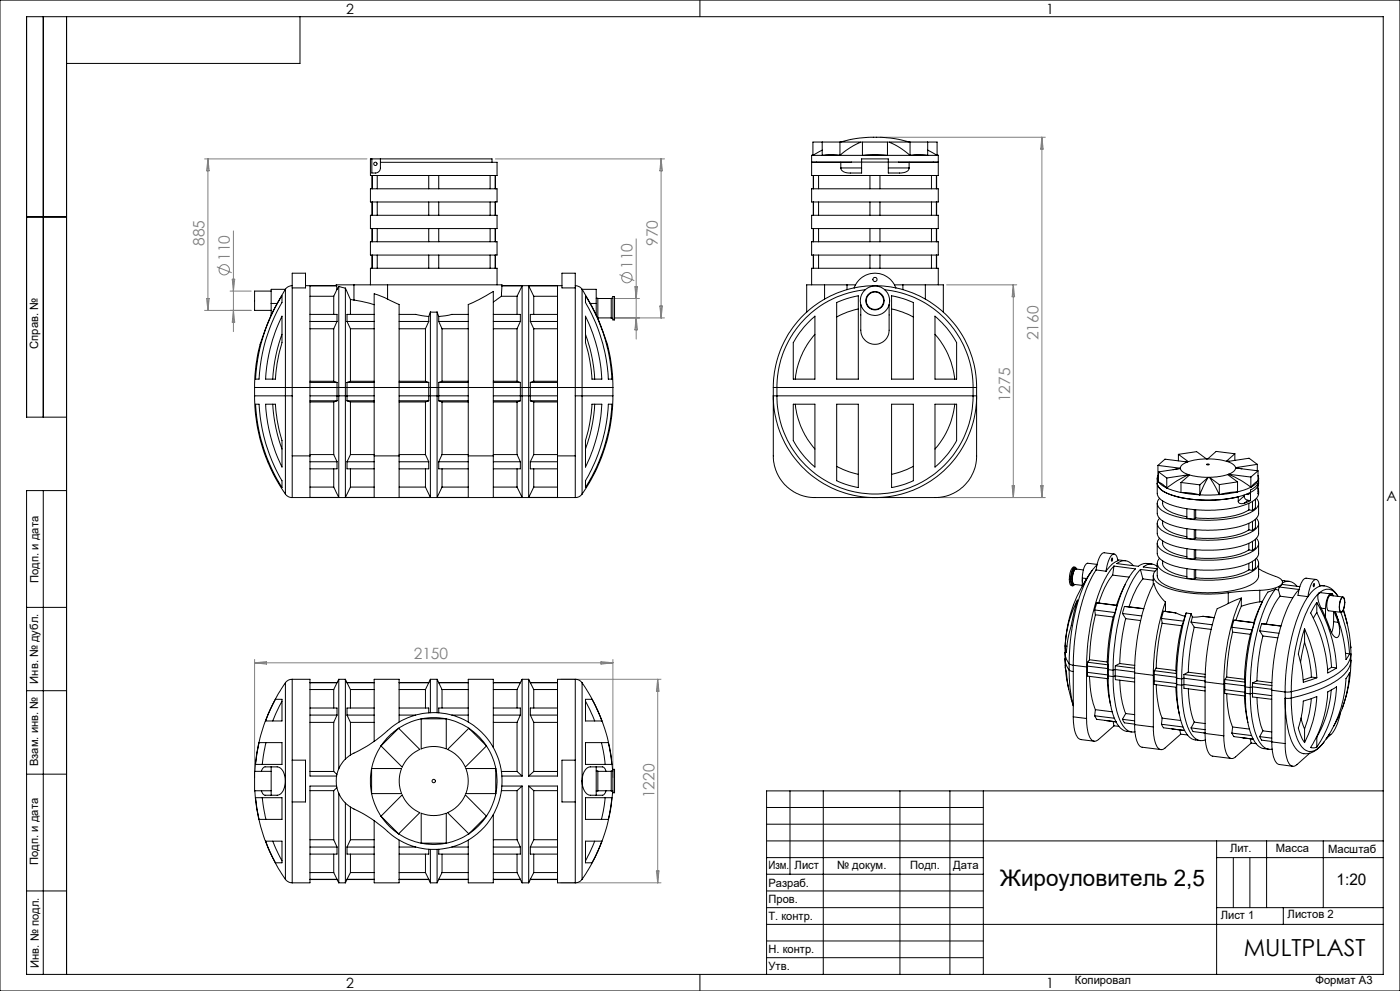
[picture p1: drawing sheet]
<svg xmlns="http://www.w3.org/2000/svg" width="420mm" height="297mm" viewBox="0 0 420 297" stroke-linecap="round" stroke-linejoin="round" font-family="sans-serif">
<defs><g id="words">
<text font-size="7.1" x="373.1" y="286.6">MULTPLAST</text>
<text font-size="6.9" x="300.1" y="265.6">Жироуловитель 2,5</text>
<text font-size="4.8" x="401" y="265.3">1:20</text>
<g font-size="4.7" fill="#808080">
<text x="61.4" y="73.7" transform="rotate(-90 61.4 73.7)">885</text>
<text x="197.3" y="73.7" transform="rotate(-90 197.3 73.7)">970</text>
<text x="69" y="78.3" transform="rotate(-90 69 78.3)">110</text>
<text x="189.8" y="80.6" transform="rotate(-90 189.8 80.6)">110</text>
<text x="311.6" y="101.9" transform="rotate(-90 311.6 101.9)">2160</text>
<text x="303" y="120.6" transform="rotate(-90 303 120.6)">1275</text>
<text x="124.1" y="197.6">2150</text>
<text x="196.3" y="239.2" transform="rotate(-90 196.3 239.2)">1220</text>
</g>
<g font-size="4.2">
<text x="103.8" y="4.2">2</text>
<text x="313.8" y="4.2">1</text>
<text x="415.9" y="150.2">A</text>
<text x="103.8" y="296.2">2</text>
<text x="313.8" y="296.2">1</text>
</g>
<g font-size="3.4">
<text x="11.5" y="104.5" transform="rotate(-90 11.5 104.5)">Справ. №</text>
<text x="11.6" y="174.7" transform="rotate(-90 11.6 174.7)">Подп. и дата</text>
<text x="11.4" y="204.9" transform="rotate(-90 11.4 204.9)">Инв. № дубл.</text>
<text x="11.4" y="229.6" transform="rotate(-90 11.4 229.6)">Взам. инв. №</text>
<text x="369" y="255.5">Лит.</text>
<text x="382.8" y="255.5">Масса</text>
<text x="398.4" y="255.6">Масштаб</text>
<text x="11.4" y="259.2" transform="rotate(-90 11.4 259.2)">Подп. и дата</text>
<text x="230.5" y="260.5">Изм.</text>
<text x="238.4" y="260.4">Лист</text>
<text x="251.1" y="260.4">№ докум.</text>
<text x="273" y="260.4">Подп.</text>
<text x="286" y="260.4">Дата</text>
<text x="230.5" y="265.7">Разраб.</text>
<text x="230.5" y="275.7">Т. контр.</text>
<text x="230.6" y="270.7">Пров.</text>
<text x="366.2" y="275.3">Лист 1</text>
<text x="386.3" y="275.2">Листов 2</text>
<text x="230.6" y="285.7">Н. контр.</text>
<text x="11.6" y="290" transform="rotate(-90 11.6 290)">Инв. № подл.</text>
<text x="230.6" y="290.7">Утв.</text>
<text x="322.5" y="295">Копировал</text>
<text x="394.6" y="295">Формат А3</text>
</g>
</g></defs>
<g fill="none" stroke="#808080" stroke-width=".3">
<path d="M61.4 47.6h48.7M62.4 47.6l.4 3.6h-.8zM62.4 47.6v45.4M148.6 47.6h50.8M198.3 47.6v47.7M198.3 47.6l.4 3.6h-.8zM264 41.1h49.6M312.6 41.1v108M312.6 41.1l.3 3.6h-.7zM65.1 80l4.4 1.7M70 69.2v30.2M190.9 71.6v30"/>
<path d="M61.4 93h14M62 89.5h.8l-.4 3.5zM69 87.2h6.4M69.7 83.7h.7l-.4 3.5zM70 93l.4 3.6h-.7zM184.4 95.3h15M184.4 89.5h7.4M185.8 82.3l4.5 1.8M190.5 85.9h.7l-.3 3.6zM190.9 95.3l.3 3.5h-.7zM197.9 91.7h.8l-.4 3.6zM284 85.4h21"/>
<path d="M304 85.4v63.7M304 85.4l.4 3.5h-.8zM281.5 149.1h32.1M303.6 145.6h.8l-.4 3.5zM312.2 145.6h.7l-.3 3.5zM76.4 197.7v35.4M76.4 198.6h107.5M76.4 198.6l3.5-.3v.7zM180.3 198.3l3.6 .3-3.6 .4zM183.9 197.7v35.4M168.2 203.6h30.1M197.3 203.6v61"/>
<path d="M197.3 203.6l.4 3.5h-.8zM168.2 264.6h30.1M196.9 261h.8l-.4 3.6z"/>
<circle cx="67.3" cy="80.8" r="1.55"/>
<circle cx="188.1" cy="83.2" r="1.56"/>
</g>
<g fill="none" stroke="#000" stroke-width=".3">
<path d="M0 0h420v297h-420zM13 5v120M20 5v287M90 5v14h-70M210 0v5M111.1 56.6h38v3.9h-38zM111.5 47.6h-.4v5h38v-4h-35M111.5 47.6v4.3a1.95 1.95 0 0 0 2.6-1.6v-2.7M111.5 47.6h2.6M111.6 52.6v4M111.7 52.6v4M113.2 52.6v4"/>
<path d="M114.1 47.6h33.5v1M128.6 52.6v4M131.6 52.6v4M147 52.6v4M148.6 52.6v4M243.5 48.6h38M243.5 46.6h.4M243.5 48.6h8.7M243.5 46.6v6h38v-6M243.5 56.6h38v3.9h-38zM243.9 46.4l-.4 .2M243.9 46.6h2.8"/>
<path d="M243.9 46.6v-4h14.4l-3.3 1.7-3 2.3M244 52.6v4M244.1 52.6v4M245 48.6h.1M245.6 52.6v4M246.7 46.6h5.3M246.7 45l-2.8 1.6M246.7 46.6l1.9-.2 3.4 .2M246.7 42.6v4M252 46.6h6.7M252 42.6v4M252.2 42.6a37.7 37.7 0 0 1 20.6 0"/>
<path d="M252.2 50.3a2.27 2.27 0 0 0 2.9 1.6h3.4v-4.3h8v4.3h3a2.73 2.73 0 0 0 3.2-1.4v-.2M252.2 48.6v1.7M252.2 50.3h6.3M255.4 48.6h-3.2M258.7 46.6h7.5M258.7 46.6l3.2-.2 4.3 .2M258.7 46.6v-4h7.5v4M261 52.6v4M264 52.6v4M266.2 46.6h6.8M266.5 50.3h6.2M269.6 48.6h3.1"/>
<path d="M272.7 48.6h8.8M272.7 48.6v1.7M273 46.6h5.3M273 46.6l-3-2.3-3.3-1.7h14.4v4M273 46.6l2-.2 3.3 .2M273 42.6v4M278.3 46.6h2.8M278.3 45l2.8 1.6M278.3 42.6v4M279.4 52.6v4M280 48.6h.1M280.9 52.6v4"/>
<path d="M281 52.6v4M281.1 46.4l.4 .2M281.1 46.6h.4M8 65h12M111.1 72.5h38v3.9h-38zM111.1 64.5h38v4h-38zM111.6 60.5v4M111.6 68.5v4M111.6 76.4v4M111.7 60.5v4M111.7 68.5v4M111.7 76.4v4"/>
<path d="M113.2 60.5v4M113.2 68.5v4M113.2 76.4v4M128.6 60.5v4M128.6 68.5v4M128.6 76.4v4M131.6 60.5v4M131.6 68.5v4M131.6 76.4v4M147 60.5v4M147 68.5v4M147 76.4v4"/>
<path d="M148.6 60.5v4M148.6 68.5v4M148.6 76.4v4M243.5 64.5h38v4h-38zM243.5 72.5h38v3.9h-38zM244 60.5v4M244 68.5v4M244 76.4v4M244.1 60.5v4M244.1 68.5v4M244.1 76.4v4M245.6 60.5v4"/>
<path d="M245.6 68.5v4M245.6 76.4v4M261 60.5v4M261 68.5v4M261 76.4v4M264 60.5v4M264 68.5v4M264 76.4v4M279.4 60.5v4M279.4 68.5v4M279.4 76.4v4M280.9 60.5v4"/>
<path d="M280.9 68.5v4M280.9 76.4v4M281 60.5v4M281 68.5v4M281 76.4v4M81.4 94.4l-2.8 7a41.3 41.3 0 0 0-2.2 14.7M81.4 87.2h-5v5.8h5M81.4 90.9h1.7M81.4 90.9v3.5M83.1 90.9l-1.7 3.5M84.6 94.8v4.8a15.4 15.4 0 0 1-1 6.7l-1 7.3h-2.9a48.3 48.3 0 0 1 4.9-18.8zM84.6 88.6v.5a4.3 4.3 0 0 1-1 3.3 50 50 0 0 0-5.9 21.2h-1a52 52 0 0 1 7.9-25z"/>
<path d="M85.6 86.7v29.4M85.6 86.7l-2.5 4.2M85.6 86.7h-4.2v4.2M87.7 85.6l-1.3 .4-.8 .7M87.7 86.3v29.8M87.7 81.9h4v4.4h-4zM91.7 85.6l9.3 .1M93 94.2h8.1v2.1M93 85.7v50.9M93 98.5h7.1M93 96.3h8.1M93 88.8h7.1"/>
<path d="M100.1 98.5v15.8M100.1 88.8v5.4M101 85.7l.1 1.1M101.1 86.8l-1 2M101.1 96.3l-1 2.2M101.6 85.9v63.2l-1.5-3.1M101.6 85.9l2 .5M101.6 85.9l-.5 .9M103.6 86.4l1.5 3.3M103.6 86.4v62.7l1.5-3.1M104.1 96.3l1 2.2M104.1 96.3h8.2"/>
<path d="M105.1 89.7v4.5M105.1 98.5v15.8M105.1 89.7l1.1 .2M105.1 98.5h7.2M106.2 85.4h-5.3l.1 .3M106.2 89.9l6.1 1.4M106.2 85.4h10.1M106.2 85.4v4.5M111.1 85.4v-5h38v5M112.3 94.2h-8.2v2.1M116.3 89.6l3.4 1.7v45.3M116.3 89.6l-4-1.6v48.6"/>
<path d="M116.3 85.4h34.3v.2M116.3 85.4v4.2M119.7 94.2h5l3.9 .7M119.7 98.5h7.9M119.7 96.3h8.9M127.6 98.5v15.8M128.6 94.9v1.4M128.6 96.3l-1 2.2M129.1 93.5v55.6l-1.5-3.1M129.1 93.5h2M129.1 93.5l-.5 1.4M131.1 93.5v55.6l1.5-3.1"/>
<path d="M131.1 93.5l.5 1.4M131.6 94.9v1.4M131.6 96.3l1 2.2M131.6 96.3h8.9M132.6 98.5v15.8M132.6 98.5h7.9M140.5 94.2h-5l-3.9 .7M148 94.2h8.1v2.1M148 98.5h7.1M148 96.3h8.1M150.4 88.8l-2.4 1.7M150.4 88.8h4.7"/>
<path d="M150.6 85.7l-.2 3.1M150.6 85.6v.1M155.1 98.5v15.8M155.1 88.8v5.4M155.1 88.8l1.5-3.1v63.4l-1.5-3.1M156.1 96.3l-1 2.2M159.1 96.3l1 2.2M159.1 96.3h8.2M160.1 88.8l-1.5-3.1v63.4l1.5-3.1M160.1 88.8v5.4M160.1 98.5v15.8M160.1 98.5h7.2"/>
<path d="M160.1 88.8h7.2M167.3 94.2h-8.2v2.1M167.3 85.7v50.9M168.6 81.9h4v4.4h-4zM168.6 85.6l-18 .1M172.6 85.6l1.2 .4 .8 .7M172.6 86.3v29.8M174.6 86.7v29.4M174.6 86.7l2.5 4.2M174.6 86.7h4.3v4.2M175.6 94.8a49.1 49.1 0 0 1 5 18.8h-3l-.8-6.4a21.2 21.2 0 0 1-1.2-7zM175.6 88.6a50.9 50.9 0 0 1 8 25h-1.1a53.5 53.5 0 0 0-6.9-23.2z"/>
<path d="M177.1 90.9l1.8 3.5M177.1 90.9h1.8M178.9 94.4l2.7 7a41.3 41.3 0 0 1 2.3 14.7M178.9 89.4h.5v6M178.9 90.9v3.5M179.3 95.4h.1M179.4 95.3h4M179.4 89.5h4M183.9 88.9h.5v7h-.5zM183.9 89.4h-.5v6h.5M242.9 96.3l1.6-1.5v18.8h-6.5v-9.1a3.1 3.1 0 0 1 .7-3.1l2.2-3zM243.5 85.4v-5h38v5"/>
<path d="M247.4 85.4h6.7M247.4 85.4h-5.4v8.2M247.4 85.4v4.2M251 90.7l2.8-1.1 3.7-1v25h-6.5zM254.1 85.4h2.5M254.1 85.4v1.4M256.3 86.3a29.3 29.3 0 0 1 12.4 0M256.3 86.3a30.5 30.5 0 0 0-24.3 29.8M256.3 86.3a6.6 6.6 0 0 1 6.2-4.4 6.6 6.6 0 0 1 6.2 4.4M257.5 92.6l-3.4 1-3.1 1.4M258.2 91.3v5.4a6.4 6.4 0 0 0 1.3 5.2 4.3 4.3 0 0 0 5.2 .7 4.3 4.3 0 0 0 2-4.8v-6.5M259.6 86.9a29.4 29.4 0 0 0-26.5 29.2"/>
<path d="M265.4 86.9a29.4 29.4 0 0 1 26.5 29.2M267.5 88.6l3.7 1 2.8 1.1v22.9h-6.5zM267.5 92.6l3.3 1 3.2 1.4M268.4 85.4h2.5M268.7 86.3a30.5 30.5 0 0 1 24.3 29.8M270.9 85.4h6.7M270.9 85.4v1.4M277.6 85.4h5.4v8.2M277.6 85.4v4.2M280.5 94.8l2.1 2 2.4 2.8a6.7 6.7 0 0 1 2 5.8v8.2h-6.5zM76.4 118.6a51.4 51.4 0 0 0 9.2 29.5M76.4 118.6h9.2"/>
<path d="M76.4 116.1h9.2M76.4 116.1v2.5M84.6 100.2l-1.8 6.2-1 7.2M85.6 116.1h2.1M85.6 118.6h2.1M85.6 118.6v29.5M85.6 116.1v2.5M87.7 116.1h84.9M87.7 116.1v20.5M93 118.6h19.3M93 114.6h8.1M93 114.3h7.1"/>
<path d="M100.1 114.3l1 .3M101.1 114.6v5.5M104.1 114.6v5.5M104.1 114.6h8.2M105.1 114.3l-1 .3M105.1 114.3h7.2M119.7 118.6h20.8M119.7 114.6h8.9M119.7 114.3h7.9M127.6 114.3l1 .3M128.6 114.6v5.5M131.6 114.6v5.5"/>
<path d="M131.6 114.6h8.9M132.6 114.3l-1 .3M132.6 114.3h7.9M148 118.6h19.3M148 114.6h8.1M148 114.3h7.1M155.1 114.3l1 .3M156.1 114.6v5.5M159.1 114.6v5.5M159.1 114.6h8.2M160.1 114.3l-1 .3M160.1 114.3h7.2"/>
<path d="M172.6 116.1h2M172.6 118.6h2M172.6 116.1v20.5M174.6 118.6v29.5M174.6 116.1h9.3M174.6 118.6h9.3M174.6 116.1v2.5M175.6 100.2l1.8 6.2 .7 3.6 .3 3.6M183.9 118.6a51.4 51.4 0 0 1-9.3 29.5M183.9 116.1v2.5M232 116.1h1.1M232 116.1v20.5a12.5 12.5 0 0 0 12.5 12.5h36a12.5 12.5 0 0 0 12.5-12.5v-20.5"/>
<path d="M233.1 116.1h58.8M233.1 118.6h58.8M233.1 118.6a29.4 29.4 0 0 0 29.4 29.5 29.4 29.4 0 0 0 29.4-29.5M233.1 118.6h-1a30.4 30.4 0 0 0 30.4 30.5 30.4 30.4 0 0 0 30.3-30.5h-.9M233.1 116.1v2.5M244.5 100.2a24.4 24.4 0 0 0-5.9 13.4M280.5 100.2a24.1 24.1 0 0 1 5.9 13.4M291.9 116.1h1.1M291.9 116.1v2.5M20 125h-12v-120h407v287h-407v-145h12M76.7 121.1h1a49.7 49.7 0 0 0 6.9 23v2a51.4 51.4 0 0 1-7.9-25zM79.7 121.1h2.9l.9 6.5a21.2 21.2 0 0 1 1.1 6.9v5.5a48.7 48.7 0 0 1-4.9-18.9z"/>
<path d="M81.8 121.1l1 7.3 1.8 6.2M87.7 136.6v12.5M87.7 136.6h5.3M93 136.6v12.5M93 120.1h8.1M93 120.5h7.1M93 136.2h7.1M93 138.4h8.1M100.1 136.2l1 2.2M100.1 120.5v15.7M101.1 138.4v2.1h-8.1M101.1 120.1l-1 .4"/>
<path d="M104.1 138.4v2.1h8.2M104.1 120.1l1 .4M104.1 120.1h8.2M104.1 138.4h8.2M105.1 120.5v15.7M105.1 136.2l-1 2.2M105.1 120.5h7.2M105.1 136.2h7.2M112.3 136.6v12.5M112.3 136.6h7.4M119.7 136.6v12.5M119.7 120.1h8.9"/>
<path d="M119.7 120.5h7.9M119.7 136.2h7.9M119.7 138.4h8.9M127.6 136.2l1 2.2M127.6 120.5v15.7M128.6 138.4v2.1h-8.9M128.6 120.1l-1 .4M131.6 138.4v2.1h8.9M131.6 120.1l1 .4M131.6 120.1h8.9M131.6 138.4h8.9M132.6 120.5v15.7"/>
<path d="M132.6 136.2l-1 2.2M132.6 120.5h7.9M132.6 136.2h7.9M140.5 136.6v-45.3l3.2-1.5 4.3-2.5v49.3M140.5 136.6v12.5M140.5 136.6h7.5M148 136.6v12.5M148 120.1h8.1M148 120.5h7.1M148 136.2h7.1M148 138.4h8.1M155.1 120.5v15.7"/>
<path d="M155.1 136.2l1 2.2M156.1 138.4v2.1h-8.1M156.1 120.1l-1 .4M159.1 138.4v2.1h8.2M159.1 120.1l1 .4M159.1 120.1h8.2M159.1 138.4h8.2M160.1 120.5v15.7M160.1 136.2l-1 2.2M160.1 120.5h7.2M160.1 136.2h7.2M167.3 136.6v12.5"/>
<path d="M167.3 136.6h5.3M172.6 136.6v12.5M177.6 121.1h3a48.3 48.3 0 0 1-5 18.9v-4.9a15.3 15.3 0 0 1 1-6.6l.8-4.6zM178.4 121.1l-.3 3.7-.7 3.6-1.8 6.2M182.5 121.1h1.1a51.5 51.5 0 0 1-8 25v-.5a4.3 4.3 0 0 1 1-3.2 50.6 50.6 0 0 0 5.9-21.3zM238 121.1h6.5v18.9l-3.2-3.1-2.6-3.6a3.1 3.1 0 0 1-.7-3zM238.6 121.1a24 24 0 0 0 5.9 13.5M251 121.1h6.5v25l-3.7-.9-2.8-1.1zM251 139.8l3.1 1.4 3.4 1M267.5 121.1h6.5v23l-2.8 1.1-3.7 .9zM274 139.8l-3.8 1.6-2.7 .8M280.5 121.1h6.5v8.3a6.6 6.6 0 0 1-2 5.7l-2.4 2.9-2.1 2z"/>
<path d="M286.4 121.1a24.4 24.4 0 0 1-5.9 13.5M347.4 139.5l2.1-1.9 6.7 .9a2.49 2.49 0 0 0-2.1 1.8M347.4 139.5l6.7 .8M347.4 139.5v3M353.5 136.2l5.5-.8 2.9 2.1-2.6 .2-2.8 .7M353.5 136.2l3 2.2M353.5 136.2v1.9M355.6 138.4h.9M361.9 137.5h.4M362 139.2h.8l-.5 .1zM367.9 138.3h.8M370.5 136l-5.7-.7-2.5 2.2 3.6 .3 2 .5"/>
<path d="M370.5 136l-2.6 2.3M370.5 136v2M377.2 139.2l-2.5-1.9-6.5 1a3.4 3.4 0 0 1 2.5 1.9M377.2 139.2l-6.5 1M377.2 139.2v1.9M13 147v145M85.6 148.1l.8 .7 1.3 .3M87.7 149.1h84.9M93 146h7.1M100.1 140.5v5.5M105.1 140.5v5.5M105.1 146h7.2"/>
<path d="M119.7 146h7.9M127.6 140.5v5.5M132.6 140.5v5.5M132.6 146h7.9M148 146h7.1M155.1 140.5v5.5M160.1 140.5v5.5M160.1 146h7.2M174.6 148.1l-.8 .7-1.2 .3M347.2 143.3v4.5a4.3 4.3 0 0 0 3.3 3.2l4.1 1.2 3.4 .5 3.6 .2 5.5-.2 5.2-1a7.3 7.3 0 0 0 5.2-3.3l.1-1.1M347.2 150.8v3a4.7 4.7 0 0 0 3.6 3.3l5 1.3 6.3 .5 5.8-.3 4.7-1a6.9 6.9 0 0 0 4.9-3.2l.1-3.6M347.2 156.8v3a4.9 4.9 0 0 0 3.9 3.4l4.3 1.2 5.3 .5 5.9-.2 4.2-.7a9.5 9.5 0 0 0 6.6-3.3l.2-.6v-3.3"/>
<path d="M347.4 142.5l-.2 .8 .4 1.1M347.6 141.4l6.5-1a3.4 3.4 0 0 0 2.5 1.9M347.6 144.4l1 1 1.4 .9M347.6 144.4l1.2 .8 1.2 1.1M347.6 142.4l-.2 .1M347.6 141.4l2.4 1.9M347.6 141.4v3M347.9 149.4a2.18 2.18 0 0 0 .6 3.6l.3 .1a30.3 30.3 0 0 0 16.5 2.7l3.9-.4 3.4-.8a6.6 6.6 0 0 0 4.9-3.4v-.9l-.6-.9M347.9 155.3a2.21 2.21 0 0 0 .6 3.7l.3 .1a27.3 27.3 0 0 0 13.7 2.8l5.4-.3 4.7-1a6.9 6.9 0 0 0 4.9-3.2v-1.1l-.6-1M348.8 150.1v.7a4 4 0 0 0 3.2 3l4.1 1.1M348.8 156.1v.7a4 4 0 0 0 3.2 3l4.1 1.1M350 146.3l4.3 1.3"/>
<path d="M350 143.3v3M354.1 140.3l-2.1 .5M354.3 147.6l5.6 .7M354.3 147.6l3.2 .2 2.4 .5M354.3 144.6l5.6 .7M354.3 144.6v3M356.1 152.5v2.8l2.2 .3M356.1 158.5v2.8l2.2 .3M356.6 142.3a28.2 28.2 0 0 0-6.6 4M356.6 142.3l-6.6 1M358.3 152.7v2.9M358.3 158.7v2.9"/>
<path d="M358.7 155.2l-.4 .4M358.7 152.8v2.4M358.7 158.7v2.5M359.9 145.3v3M362.5 143l-2.6 5.3M362.5 143l-3.4-.2-2.2-.5-2.6 2.3M362.5 143l-2.6 2.3M362.8 143l3.3-.2 2.2-.6 3 2.2M362.8 143l3 5.2M362.8 143l3 2.2M365.8 148.2l-5.9 .1M365.8 145.2v3"/>
<path d="M368.5 142.1l3.6 1.8 3.1 2.1M368.5 142.1l6.7 .9M370.7 140.2l1.9 .3M371.3 147.4l-5.5 .8M371.3 147.4l-2.1 .2-3.4 .6M371.3 144.4l-5.5 .8M371.3 144.4v3M371.5 150.2l.2 .5a1.69 1.69 0 0 0 1.7 .1M371.5 148.9v1.3M371.5 148.9h.1M373.2 148.7l.4 .8 .7 .4M373.2 148.7l-1.7 1.5"/>
<path d="M373.2 148.4v.3M374.3 149.9l-.9 .9M374.3 149.9l.8 .1M374.6 152.8l-3.1 1.4-4.1 .9-4.7 .3-4-.2M374.6 158.8l-.2 .1a27.3 27.3 0 0 1-14.4 2.4l-1.3-.1M374.6 152.8l1.1 .2M374.6 150.8v2M374.6 156.8v2M374.6 158.8l1.1 .2M374.7 147.8a.37 .37 0 0 1-.2 .4 .37 .37 0 0 1-.4-.1M375.1 150l-1.7 .8M375.2 146l-3.9 1.4"/>
<path d="M375.2 143v3M375.7 150.2v2.8M375.7 156.2v2.8M376.6 149.6v2.6l-.9 .8M376.6 155.6v2.6l-.9 .8M377.4 142.5l.2 .7-.2 .9M377.4 141.1l-6.7-.8a2.61 2.61 0 0 1-2.2 1.8M377.4 144.1l-.7 .9-1.5 1M377.4 144.1l-1.2 .9-1 1M377.4 146.3l.2 .8M377.4 141.1l-2.2 1.9M377.4 141.1v3"/>
<path d="M377.6 143.3v1.5a4.1 4.1 0 0 1-3.4 3.2l-3.4 1-6.4 .9-6.4-.2-4.5-.8a8.7 8.7 0 0 1-6.2-3.5l-.1-.6a4.3 4.3 0 0 0 3.5 3.3l3.4 1 6.4 .8 5.5-.1 5.5-.9M377.6 147.1l-.2 .9v-3.2l-.9 1.2-1.4 .9v3.1M377.6 147.1l-.2 .1M322.5 170h-.4a4.4 4.4 0 0 0-1.2 4.3l.2 1 .7 .3M322.8 170.5l-.3-.1a4.1 4.1 0 0 0-1.1 4l.3 .7 .5 .1M322.9 170.5a.6 .6 0 0 0-.7-.5 .6 .6 0 0 0-.4 .7l-.6 2.8a2.05 2.05 0 0 0 .7 2.1l.5-.4M323 170.6a.88 .88 0 0 0-1 1.1l-.3 1.7a1.33 1.33 0 0 0 .7 1.8M323.3 179.8l-1.5 5.4a53.9 53.9 0 0 0-1.9 10.3l-.1-.2a20.2 20.2 0 0 1 1.2-9.8l1.1-3.2zM324.7 173.5v.9M324.7 173.2v2.5M324.7 173.2l1.3 .2M325 170.8l-2.2-.3a3.9 3.9 0 0 0-1 4l.5 .7 2.4 .2"/>
<path d="M325.9 173.6l-1.2 2.2M327.6 171l-1.5 2.2a40.9 40.9 0 0 0-6.4 18.5l-.2 3.8M327.6 171l-2.3 4-1.2 3.1-1.3 4.5-1.6 8.4-.5 7.9M328.8 170.8l-1.2 2-1.5 3.3-1.9 6-1.6 8-.6 9.3M328.8 170.8l3 .4M329.1 169.3l-1.5 1.7M329.1 169.2l-2.8-.4a2.8 2.8 0 0 0-1.4 2.7l-.2 1.7M333.4 166.4a.95 .95 0 0 1 1.1-.3 .95 .95 0 0 1 .6 1 .78 .78 0 0 1 .2 .9 .78 .78 0 0 1-.8 .4l-1 .8-1.7 2 .7-3.1zM333.6 167.3a.51 .51 0 0 1-.1 .9zM333.8 172.4a24.7 24.7 0 0 0-4.2 8.3M333.8 172.4l4.9 .6M334.2 169.6l6.4 .9a32.5 32.5 0 0 0-6.4 14.7l-1.4 8.6-.4 6.9"/>
<path d="M334.2 169.6a34.2 34.2 0 0 0-6.7 15.9l-1.2 7.5-.3 6.9M334.2 169.6l-.4 2.8M334.3 166l-3-.3a3.4 3.4 0 0 0-2.1 3l-.4 2.1M335.3 167.8l2.3 .3M337.5 175.3l-1.4 3-1.1 3.1M342.1 170.7a34.2 34.2 0 0 0-6.6 15.8l-1.3 8.1-.3 6.3M342.1 170.7l4.4 .5M342.1 170.7l.8 2.8M342.9 173.5l-.2 .2a27.1 27.1 0 0 0-4 8.2M342.9 173.5l3.1 .4M345.6 169l-2.3-.1-1.8 .8-6.5-.8a3.2 3.2 0 0 1 5 .6M346 172.6v2.6"/>
<path d="M347.2 162.8v3a4.6 4.6 0 0 0 3.6 3.3l3 .9 6.5 .8h5.5l5-.8a9.9 9.9 0 0 0 6.6-3.4l.2-.6v-3.2M347.2 168.8v3.8a4.9 4.9 0 0 0 3.9 3.4l4.7 1.2 6.3 .5 5.8-.4 4.7-1a6.9 6.9 0 0 0 4.9-3.2l.1-4.3M347.2 170.5a2.48 2.48 0 0 0-1.2 2.4 2.48 2.48 0 0 0 1.7 2.1l.4 .3a33.4 33.4 0 0 0 16.7 2.7l3.7-.3M347.2 169.8a3.1 3.1 0 0 0-4.2 .1l4.2 .6M347.9 161.3a2.17 2.17 0 0 0 .6 3.6 26.8 26.8 0 0 0 14.5 3l3.6-.2 4.2-.7a9.5 9.5 0 0 0 6.6-3.3 1.92 1.92 0 0 0-.5-2.4M347.9 167.3a2.17 2.17 0 0 0 .6 3.6 26.8 26.8 0 0 0 14.5 3l3.6-.2 4.2-.7a9.9 9.9 0 0 0 6.6-3.4 1.92 1.92 0 0 0-.5-2.3M348.8 162.1v.7a4 4 0 0 0 3.2 3l4.1 1M348.8 168.1v.7a3.9 3.9 0 0 0 3.2 2.9l4.1 1.1M356.1 164.4v2.9l2.2 .3M356.1 170.4v2.9l2.2 .3M358.3 164.7v2.9M358.3 170.7v2.9"/>
<path d="M358.7 164.7v2.5M358.7 170.7v2.5M358.7 161.2l-.4 .4M358.7 167.2l-.4 .4M358.7 173.2l-.4 .4M368.5 177.7v3.2M372.4 179.2l-2.2 5.4-1.8 7.1-.9 6.4-.4 7M372.4 179.2l-3.9 1.7M372.4 179.2v2.5M374.6 164.8l-.2 .1a27.7 27.7 0 0 1-14.8 2.3h-.9M374.6 170.8l-1.3 .8-2.1 .7-3.4 .7-4.3 .4-4.8-.2M374.6 162.8v2"/>
<path d="M374.6 168.8v2M374.6 164.8l1.1 .2M374.6 170.8l1.1 .2M375.7 162.2v2.8M375.7 168.2v2.8M376.6 161.6v2.6l-.9 .8M376.6 167.6v2.6l-.9 .8M377.6 170.5l2.8 1.4a10 10 0 0 1 4.1 1.9 1.33 1.33 0 0 1-1 2l-2.3 .8-3.3 .3M377.9 176.9l-9.4 .8M377.9 176.9v3.5M382.7 176.5l.8 .3M382.7 176.5l-.4 .6a45.4 45.4 0 0 0-6.5 19.1l-.5 4.1-.2 5.8"/>
<path d="M382.7 176.5l-1 .4a3.3 3.3 0 0 0-2.5 2.6l-2.4 5.6-1.7 6.3-1.2 7.6-.3 6.9M383.5 176.8l.5 1.9M383.8 175.9l5.9 .8a33.3 33.3 0 0 0-6.5 15.2l-1.2 7.5-.5 7.5M383.8 175.9l-.3 .9M384 178.7a24.7 24.7 0 0 0-4.1 8.3M384 178.7l3.8 .5M384.6 174.1l2.2 .1M384.7 174.4v.8M384.7 174.7a3.1 3.1 0 0 1 4.4 1M390 175.8l-5.4-.6-.8 .7M392.4 178.8l-1.4 2.4-1.3 2.9-2.2 7.1-1.1 5.1-.6 4.7-.2 6.4M394.1 175v-.1a.48 .48 0 0 1 .2 .5 .48 .48 0 0 1-.3 .4z"/>
<path d="M394.8 173.7l-3-.4a3.7 3.7 0 0 0-2.1 3.3l-.3 1.8 3 .4M395.7 177.8a4.7 4.7 0 0 0 .6 4.5M395.7 177.8l.5-.2 3.1 .4M395.7 177.8a26.8 26.8 0 0 0-6.2 12.7l-1 4.3-.7 4.6-.4 7.9M395.9 175.4l1.3 .2M395.9 175.7a7.5 7.5 0 0 0-3.5 3.1M395.9 175.7a1.68 1.68 0 0 0-1.3-2 4.4 4.4 0 0 0-1.9 3.5l-.3 1.6M397.2 175.6a5.5 5.5 0 0 1 4.2 3.1 3.3 3.3 0 0 0-5.7-.9M397.2 175.6l-1.3 .1M398.5 177.9l1.2 .1M399.7 178l.3 .6M399.7 178v.3"/>
<path d="M399.8 178.5a.66 .66 0 0 0-.7-.5 .66 .66 0 0 0-.6 .7l-.6 1.6-.2 2.1M402.4 179.3a.5 .5 0 0 1 .7-.2 .5 .5 0 0 1 .2 .7l-.1 2.1a1.16 1.16 0 0 1-1 1.4l-.3-.6-.1-1.3zM402.6 179a.6 .6 0 0 1 .7 .2 .6 .6 0 0 1 .1 .6l-.1 2.1a1.32 1.32 0 0 1-1.1 1.6l-.4-.9v-1.4l.3-1.2zM402.9 178.9l-3.7-.4a3.7 3.7 0 0 0-1.1 3.7l.5 .9 3.7 .4M8 182h12M319.5 197.4l.3 3.3a46.1 46.1 0 0 0 2.2 10.8M319.5 195.5l.4 1.9 .8 1.5M319.5 197.4l.4 1.9 .8 1.5M319.5 195.5v1.9M319.5 193.6l.6 .1M319.6 199.9l1 6.6M320.7 198.9l1.3 .5"/>
<path d="M320.7 198.9v1.9M322 199.4l4 .5M322 199.4v15.4M326 199.9v15.4M326.2 199.6v1.9M326.2 199.6l6.2 .8M326.3 198.5l-.1 1.1M326.3 198.5l6.1 .7M326.8 197.7l5.4 .7M326.8 197.7l-.5 .8M328.4 182.8l.2 1.5M328.4 182.8l6.1 .8"/>
<path d="M328.6 184.3l-1.2 6.1-.6 7.3M328.6 184.3l5.4 .6M329 180.7l-.6 2.1M329 180.7h.6M329 180.7l6.1 .8M329.6 180.7l5.4 .7M332.2 198.4l.2 .8M332.4 199.2v1.2M334 184.9l-1.2 6.1-.6 7.4M334.5 183.6l-.5 1.3M334.6 199.5v1.2M334.6 199.5l5.8 .8"/>
<path d="M335 181.4l.1 .1M335.1 181.5l-.6 2.1M335.9 198.9l4.5 .5M335.9 198.9l-1.3 .6M336.7 183.9l1 1.5M336.7 183.9l5.8 .7M337.3 181.7l-.6 2.2M337.3 181.7l1.4 .2M337.3 181.7l5.8 .8M337.7 185.4l-1.3 6.7-.5 6.8M337.7 185.4l4.5 .6M338.7 181.9l4.4 .5"/>
<path d="M348.4 185.3l.3 1.5M348.4 185.3l6.7 .9M348.7 186.8l-1.1 5.5-.7 7.9M348.7 186.8l5.8 .7M349 183.2l-.6 2.1M349 183.2h.6M349 183.2l3.7 .5M349.6 180.4l-1.4 4.7-1.2 5.6-.7 5.3-.3 6.4M349.6 180.4l-.7-.7a11.3 11.3 0 0 1-2.7-4.8l-1 1.9-1.6 4.1-1.7 6.4-1.2 8.1-.3 6.3M349.6 183.2l3.1 .5M349.6 180.4v2.8M352.7 183.7l2.8 1"/>
<path d="M354.5 187.5l-1.1 5.5-.7 8M355.1 186.2l-.6 1.3M355.5 184.7l-.4 1.5M355.8 183.7l1.5 .2M355.8 183.7l-1.2 4.9-.9 5.3-.5 4.7-.2 4.7M355.8 183.7l-.3 1M357.3 183.9l-1.3 5.5-.9 5.3-.6 8.8M357.3 186.4l6.4 .9M357.3 183.9l.4 1.1M357.3 186.4l1 1.6M357.7 185l-.4 1.4M358.3 188l-1.1 5.5-.7 8"/>
<path d="M358.3 188l5 .6M360.9 184.7l3.4 .4zM360.9 184.7l-3.2 .3M368.5 180.9l-3.3 1.5-.9 2.5-1.5 6-.6 4.1-.6 5.3-.1 4.1M369.6 188l.2 1.4M369.6 188l6 .8M369.8 189.4l-1.1 5.6-.7 7.9M369.8 189.4l5.3 .7M370.2 185.9l-.6 2.1M370.2 185.9h.6M370.2 185.9l6 .8M370.8 185.9l5.3 .7"/>
<path d="M372.4 181.7l-1.6 4.2M375.1 190.1l-1.2 6.1-.6 7.4M375.6 188.8l-.5 1.3M376.1 186.6l.1 .1M376.2 186.7l-.6 2.1M377.9 189.1l.9 1.5M377.9 189.1l5.8 .7M377.9 180.4l-5.5 1.3M378.5 186.9l-.6 2.2M378.5 186.9l1.4 .1M378.5 186.9l5.8 .7M378.7 180.4l-2.6 6.2"/>
<path d="M378.8 180.2l-.9 .2M378.8 190.6l-1.1 6.1-.6 7.3M378.8 190.6l4.6 .6M379.9 187l4.4 .6M391.4 188.5l-1.3 4.7a7.4 7.4 0 0 0 .1 5.6l.8 5.7 4-1.4M391.4 188.5a39.6 39.6 0 0 1 3.6 14.6M391.4 192.5l-1.2 6.1M391.4 192.5l1.5 5.5 .5 4.9M391.4 188.5v4M395 180.6l-1.2 2a1.79 1.79 0 0 0 .1 2.5 41.6 41.6 0 0 1 4.4 16.6l2.7-1.5M395 180.6a43.3 43.3 0 0 1 6 19.6M395 183.5l-1 1.8"/>
<path d="M395 183.5a40.9 40.9 0 0 1 4.5 16.5M395 180.6v2.9M396.3 182.3l1.4 2.7M396.3 182.3l1.4 .1M397.7 185l.2 .5a15 15 0 0 0 2.4 5.3 .95 .95 0 0 0 1.2 .1 .95 .95 0 0 0 .3-1.1v-2.1l-.3-1.2M397.7 182.4v2.6M399.5 200l-1.2 .7M399.5 200l1.5 .2M400.1 186.3l-.6 3.3M400.1 183.2v3.1M400.1 186.3l1.4 .2M400.2 183.3l1.3 3.2"/>
<path d="M400.5 183.3a42.5 42.5 0 0 1 3.3 14.4l1-1.7M400.6 183.3l1 3.1M402.2 183.5a40.8 40.8 0 0 1 2.6 12.5M402.9 182.9a40 40 0 0 1 2.3 11.2v-.6M403 182.7l.4 1.1M403.4 183.8l.7 3.1M403.4 183.8v.4M403.6 195.8l1.2 .2M405.2 193.8l.1 2.2M405.3 197.9a40.2 40.2 0 0 1-2.6 14.3M405.3 196a7.5 7.5 0 0 1-4.1 5.9 41.1 41.1 0 0 1-13.8 5.4M405.3 197.9a8.2 8.2 0 0 1-4.8 6.4 44.9 44.9 0 0 1-13.1 4.9"/>
<path d="M405.3 196v1.9M8 207h12M82.6 209.6h2v6.5h-4.9zM84.6 210.1l-2.8 6M85.6 204.6v29.5M85.6 204.6a51.2 51.2 0 0 0-9.2 26.6M87.7 203.6l-1.3 .3-.8 .7M87.7 203.6v24.2M87.7 203.6h5.3v29h8M93 212.2h8.1v2.1M93 216.5h7.1M93 214.3h8.1"/>
<path d="M93 206.7h7.1M93 204.6h8.1M100.1 216.5v14.7M100.1 206.7v5.5M101.1 204.6h.1M101.1 214.3l-1 2.2M101.1 204.6l-1 2.1M101.6 203.6v26.8M101.6 203.6h2M101.6 203.6l-.5 1M103.6 203.6v23.9M103.6 203.6l1.5 3.1"/>
<path d="M104.1 204.6h.1M104.1 214.3l1 2.2M104.1 214.3h8.2M104.1 204.6h8.2M105.1 206.7v5.5M105.1 216.5v9.8M105.1 216.5h7.2M105.1 206.7h7.2M112.3 212.2h-8.2v2.1M119.6 218.3l6.3 6.3a10.4 10.4 0 0 0-5.2 5.3l-6.4-6.3M119.6 218.3l-2.7 2.1-2.6 3.2M119.6 218.3l-5.3 5.3"/>
<path d="M119.7 216.4v-12.8h-7.4v18.6M119.7 212.2h8.9v1.4M119.7 214.3h5M119.7 206.7h7.9M119.7 204.6h8.9M126.4 215.4l-3 .9-3.8 2M126.4 215.4v9a10.4 10.4 0 0 1 7.5 0v-9M126.4 215.4l2.9-.3 4.6 .3M126.4 215.4h7.5M127.6 206.7v5.5M128.6 204.6h.1M128.6 204.6l-1 2.1"/>
<path d="M129.1 203.6v10M129.1 203.6h2M129.1 203.6l-.5 1M131.1 203.6v10M131.1 203.6l.5 1M131.6 204.6h.1M131.6 204.6l1 2.1M131.6 204.6h8.9M132.6 206.7v5.5M132.6 206.7h7.9M133.9 215.4l2.9 .9 3.9 2M135.5 214.3h5"/>
<path d="M140.5 216.4v-12.8h7.5v20.4M140.5 212.2h-8.9v1.4M140.7 218.3l-6.4 6.3a10.3 10.3 0 0 1 5.3 5.3l6.3-6.3M140.7 218.3l3.1 2.5 2.1 2.8M140.7 218.3l5.2 5.3M148 212.2h8.1v2.1M148 216.5h7.1M148 214.3h8.1M148 206.7h7.1M148 204.6h8.1M155.1 216.5v14.7M155.1 206.7v5.5"/>
<path d="M156.1 204.6h.1M156.1 214.3l-1 2.2M156.1 204.6l-1 2.1M156.6 203.6v29M156.6 203.6h2M156.6 203.6l-.5 1M158.6 203.6v29M158.6 203.6l1.5 3.1M159.1 204.6h.1M159.1 214.3l1 2.2M159.1 214.3h8.2M159.1 204.6h8.2"/>
<path d="M160.1 206.7v5.5M160.1 216.5v14.7M160.1 216.5h7.2M160.1 206.7h7.2M167.3 212.2h-8.2v2.1M172.6 203.6h-5.3v29h-8.7M172.6 203.6v24.2M172.6 203.6l1.2 .3 .8 .7M174.6 204.6v29.5M174.6 204.6a52.1 52.1 0 0 1 9.2 26.5M175.6 209.6h2l3 6.5h-5zM175.6 210.1l2.8 6"/>
<path d="M320.7 200.8l1.3 .5M320.7 200.8l.3 5.5 1 5M322 214.8v1.4a6.7 6.7 0 0 0 1.8 5.3l4.5 .6M322 214.8l4 .5M326 215.3v1.8a6.1 6.1 0 0 0 1.9 4.9l.7 .1 .6-.2 5-4.4M326.2 201.5l.1 1.1 6.1 .8v-1.1M326.2 201.5l6.2 .8M326.8 202.7l.2 1.8a26.8 26.8 0 0 0 1.6 8.2M328.4 214.5l.6 1.1 5.8 .7M328.4 214.5l5.9 .8M328.6 212.7l-.2 1.8M328.6 212.7l5.1 .6"/>
<path d="M331.5 215.9l3.3 .5M332.2 203.4l.3 4.1 .7 3.9M332.4 200.4v.3M332.4 202.3v.3M332.4 200.4v1.9M332.4 202.6l.5 7.2a13.8 13.8 0 0 0 3.6 8.7l1.1 .6 1.9 .3M332.4 200.7l1.5 .2M332.4 202.6l1.5 .2M332.4 200.7v1.9M333.9 202.8l.5 6.7a14.9 14.9 0 0 0 3.6 9.2l1.1 .6h1.4M333.9 216.2l.3 1.3M333.9 200.9v1.9"/>
<path d="M334.2 217.5l1.5 .2M334.6 202.6v1.1l5.8 .7M334.6 200.7l-.7 .2M334.6 200.7l5.8 .7M334.6 200.7v1.9M334.6 202.6l-.7 .2M334.6 202.6l5.8 .7M335.9 203.8l.1 1.8a25.9 25.9 0 0 0 1.7 8.3M336.7 215.6l.6 1 3.1 .4M336.7 215.6l3.7 .4M337.7 213.9l-1 1.7M337.7 213.9l2.7 .3"/>
<path d="M340.4 217.2v1.3a6.7 6.7 0 0 0 1.9 5.4l6 .7M340.4 201.7l5.6 .7M340.4 217.2l5.6 .7M340.4 201.7v15.5M346 217.9v1.3a6.7 6.7 0 0 0 1.9 5.4h.8l.7-.3 4.8-4.3M346 202.4v15.5M346.3 201v1.1M346.3 204v1.1l6.6 .9v-1.1M346.3 202.1v1.9M346.3 201l6.6 .9M346.3 202.1l6.6 .9M346.3 204l6.6 .9"/>
<path d="M346.9 200.2l-.6 .8M346.9 200.2l5.8 .8M346.9 205.2l.2 3.7a22.7 22.7 0 0 0 1.6 6.3M348.4 217.1l.6 1 6.4 .8-3.9-.5M348.4 217.1l6.5 .8M348.7 215.2l-.3 1.9M348.7 215.2l5.5 .7M352.7 201l.2 .9M352.8 206l.2 3.7 .8 4.3M352.9 201.9v1.1M352.9 203l.1 .3M352.9 204.9l.1 .3"/>
<path d="M352.9 203v1.9M353 205.2l.4 6.7a14.9 14.9 0 0 0 3.7 9.2l1.1 .6 1.9 .3M353 203.3l1.5 .2M353 205.2l1.5 .1M353 203.3v1.9M353.9 218.8l.3 1.2M354.5 205.3l.3 5.3 .4 3.3a11.4 11.4 0 0 0 3.8 7.6l1.1 .5 1.5-.2M354.5 203.5v1.8M355.2 202.1v1.2M355.2 205.1v1.2l6.3 .8M355.2 203.3l-.7 .2M355.2 205.1l6.3 .8"/>
<path d="M355.2 202.1l6.3 .8M355.2 203.3v1.8M355.2 205.1l-.7 .2M355.2 203.3l6.3 .8M356.5 201.5l5.1 .6M356.5 201.5l-1.3 .6M356.5 206.4l.2 2.8a26.2 26.2 0 0 0 1.6 7.2M357.3 218.2l.6 1 3.6 .5M357.3 218.2l4.2 .5M358.3 216.4l-1 1.8M358.3 216.4l3.2 .4M361.2 219.6l.3 .1"/>
<path d="M361.5 219.7h.1M361.5 219.8l.1 1.7a5.8 5.8 0 0 0 1.9 5l5.9 .8M361.5 204.4l5.6 .7M361.5 219.8l5.6 .7M361.5 204.4v15.4M367.1 205.1v15.4M367.4 203.7v1.1M367.4 206.7v1.1l6.1 .8v-1.1M367.4 204.8v1.9M367.4 203.7l6.1 .7M367.4 204.8l6.1 .8M367.4 206.7l6.1 .8"/>
<path d="M368 207.9l.2 2.7a24 24 0 0 0 1.6 7.3M368 202.9l5.3 .7M368 202.9l-.6 .8M369.6 219.7l.6 1.1 5.8 .7M369.6 219.7l5.9 .7M369.8 217.9l-.2 1.8M369.8 217.9l5 .6M373.3 208.6l.4 4.1 .7 3.9M373.3 203.6l.2 .8M373.5 205.6l.1 .3M373.5 207.5l.1 .2M373.5 205.6v1.9"/>
<path d="M373.5 204.4v1.2M373.6 207.7l.1 4.4 .6 4.2a11.4 11.4 0 0 0 3.7 7.6l.8 .4 1.8 .2M373.6 205.9l1.5 .2M373.6 207.7l1.5 .3M373.6 205.9v1.8M375.1 208l.4 6.2a15.3 15.3 0 0 0 3.7 9.7l1.1 .6h1.3M375.1 206.1v1.9M375.7 204.7v1.1M375.7 207.7v1.2l5.8 .7M375.7 205.8v1.9M375.7 205.8l-.6 .3M375.7 204.7l5.9 .8"/>
<path d="M375.7 207.7l-.6 .3M375.7 207.7l5.8 .8M375.7 205.8l5.8 .8M377.1 209l.1 2.3a27 27 0 0 0 1.6 7.7M377.1 204l-1.4 .7M377.1 204l4.5 .6M378.8 219l-.9 1.8M378.8 219l2.7 .4M381.5 206.9l4.1 .5M381.5 206.9v15.5M385.6 207.4v15.4M387.4 209.2l-1.7 .1a27.1 27.1 0 0 0 2.7 14.6 4.1 4.1 0 0 0 6.5 .9l2.3-2.4"/>
<path d="M387.4 207.3l-1.8 .1M387.4 209.2l.1 3.4a19.4 19.4 0 0 0 3.3 11.5 3.4 3.4 0 0 0 5.3-.5l1-1.1M387.4 207.3v1.9M390.3 215.2l1.1 3.3M391 210.1l4-1.3a33.4 33.4 0 0 1-3.6 13.8l-1.3-2.6a4 4 0 0 1 0-3.8l.5-2.6zM391.4 218.5v4.1M393.4 209.4l-.7 4.6-1.3 4.5M393.4 202.9l-2.5 .9M393.4 202.9l1.6 .2M398.3 207.4l2.7-1.6a33.4 33.4 0 0 1-6.2 18.2h-1.6a34.3 34.3 0 0 0 5.1-16.6zM399.4 206.8a33.4 33.4 0 0 1-4.4 14.1M400.1 217.6a35 35 0 0 0 4.7-16l-.2 .4a5.3 5.3 0 0 0-1 3.5 34.2 34.2 0 0 1-5.7 15.9l1-1.6"/>
<path d="M402.2 213.6l-.7 2.4a9.4 9.4 0 0 1-2.3 4.2l-1.3 1.1M8 232h12M76.4 237a51.2 51.2 0 0 0 9.2 26.5M76.7 239.1h7.9v6.5h-6.9zM77.7 222.6h6.9v6.5h-7.9zM78.4 237a1.6 1.6 0 0 0 2.2 1.3h.8M78.7 239.1l1.1 6.5M79.8 222.6l-1.1 6.5M81.4 229.8h1.7a3.6 3.6 0 0 1 2.5 3.8v.5M81.4 229.8h-1a1.47 1.47 0 0 0-2 1.4M81.4 229.8v8.5M81.4 231.2h-5v5.8h5"/>
<path d="M85.6 234.1v29.4M85.6 234.1v.3a3.6 3.6 0 0 1-2.5 3.9h-1.7M87.7 227.8h4v12.5h-4M87.7 227.8v12.5M93 231.2h7.1M93 237h7.1M100.1 237v14.7M100.1 231.2l1 .9M101 235.6h-8v29h-5.3M101.1 236.1l-1 .9M101.6 237.7v26.9M103.9 227.3l.6-.6a65.8 65.8 0 0 0 10.5-6.6 20.6 20.6 0 0 1 29.4-.8 20.6 20.6 0 0 1 0 29.5 20.6 20.6 0 0 1-29.4-.8 50 50 0 0 0-10.2-6.4 9.2 9.2 0 0 1-.9-14.3z"/>
<path d="M111.5 237.8l.8 3 2 3.8M111.5 230.3h9a10.4 10.4 0 0 0 0 7.5h-9M111.5 230.3l-.4 2.9 .4 4.6M111.5 230.3v7.5M114.3 223.6l-2 3.8-.8 2.9M145.9 223.6l1.8 3.2 1 3.5M148.7 230.3h-8.9a10.4 10.4 0 0 1 0 7.5h8.9M148.7 237.8l-1 3.5-1.8 3.3M148.7 230.3l.4 3.5-.4 4M148.7 230.3v7.5M150.4 231.2h4.7M150.4 237h4.7"/>
<path d="M150.6 235.6h6M150.6 232.6h6M155.1 237v14.7M155.1 231.2l1.5 1.4M156.6 235.6v29M156.6 235.6l-1.5 1.4M158.6 235.6h8.7v29h5.3M158.6 235.6v29M158.6 235.6l1.5 1.4M160.1 237v14.7M160.1 231.2l-1.5 1.4M160.1 231.2h7.2"/>
<path d="M160.1 237h7.2M172.6 227.8v12.5M172.6 227.8h-4v12.5h4M174.6 234.1v29.4M174.6 234.1a4.3 4.3 0 0 0 2.2 4.2h2.1M175.6 222.6h6.9l1.1 6.5h-8zM175.6 239.1h8l-1.1 6.5h-6.9zM178.9 229.8h1.4a1.42 1.42 0 0 1 1.5 1.4M178.9 229.8h-1.8a3.8 3.8 0 0 0-2.5 4.3M178.9 229.8v8.5M178.9 231.1h.5v6h-.5M179.4 237h4"/>
<path d="M179.4 231.2h4M180.4 222.6l1.1 6.5M181.5 239.1l-1.1 6.5M181.8 237l-.2 .5a1.52 1.52 0 0 1-2 .8h-.7M183.8 237.1a52.1 52.1 0 0 1-9.2 26.4M183.9 230.6h.5v7h-.5zM183.9 231.1h-.5v6h.5M237 237v25M247 237v55M270 237v55M285 237v55M295 237v55"/>
<path d="M354.2 220l2.1 .3M367.1 220.5l.1 1.4a6.4 6.4 0 0 0 1.9 5.3l.6 .1 .7-.3 5-4.3M372.7 221.1l3.3 .4M375.1 221.4l.2 1.3 1.5 .2M377.9 220.8l.6 1 3 .4M377.9 220.8l3.6 .4M381.5 222.4l.1 1.7a6.2 6.2 0 0 0 1.9 5l4.3 .6M381.5 222.4l4.1 .4M385.6 222.8v1.5a6.7 6.7 0 0 0 1.9 5.2l.6 .2 .7-.3 4.2-3.7M395 220.9v3M395 220.9l-.1 .1M398.1 221l-1 1.5"/>
<path d="M415 237h-185v55M79.7 252.1h4.9v6.5h-2zM81.8 252.1l2.8 5.9M87.7 240.3v24.3M93 251.7h7.1M93 253.9h8.1M100.1 256v5.5M100.1 251.7l1 2.2M101.1 253.9v2.1h-8.1M103.6 240.7v23.9M104.1 253.9v2.1h8.2M104.1 253.9h8.2"/>
<path d="M105.1 241.9v9.8M105.1 256v5.5M105.1 251.7l-1 2.2M105.1 251.7h7.2M112.3 246v18.6h7.4v-12.8M114.3 244.6l6.4-6.4a10.3 10.3 0 0 0 5.2 5.4l-6.3 6.3M114.3 244.6l2.6 3.1 2.7 2.2M114.3 244.6l5.3 5.3M119.6 249.9l3.2 1.7 3.6 1.1M119.7 253.9h5M126.4 252.7v-9a10.4 10.4 0 0 0 7.5 0v9M126.4 252.7l3.4 .4 4.1-.4"/>
<path d="M126.4 252.7h7.5M127.6 256v5.5M128.6 254.5v1.5h-8.9M129.1 254.6v10M131.1 254.6v10M131.6 254.5v1.5h8.9M132.6 256v5.5M135.5 253.9h5M140.7 249.9l-3.3 1.7-3.5 1.1M145.9 244.6l-6.3-6.4a10.2 10.2 0 0 1-5.3 5.4l6.4 6.3M145.9 244.6l-2.6 3.1-2.6 2.2M145.9 244.6l-5.2 5.3"/>
<path d="M148 244.1v20.5h-7.5v-12.8M148 251.7h7.1M148 253.9h8.1M155.1 256v5.5M155.1 251.7l1 2.2M156.1 253.9v2.1h-8.1M159.1 253.9v2.1h8.2M159.1 253.9h8.2M160.1 256v5.5M160.1 251.7l-1 2.2M160.1 251.7h7.2M172.6 240.3v24.3"/>
<path d="M175.6 252.1h5l-3 6.5h-2zM178.4 252.1l-2.8 5.9M230 257h65M230 242h65M230 247h65M230 252h185M365 252v40M365 257h50M370 257v15M375 257v15M380 252v20M397 252v20"/>
<path d="M8 267h12M85.6 263.5l1.2 .9 .9 .2M93 261.5h7.1M93 263.5h8.1M93 263.6h8.1M100.1 261.5l1 2M101.1 263.5v.1M101.1 263.6l.5 1M101.6 264.6h2M104.1 263.5v.1M104.1 263.6l-.5 1M104.1 263.5h8.2"/>
<path d="M104.1 263.6h8.2M105.1 261.5l-1 2M105.1 261.5h7.2M119.7 261.5h7.9M119.7 263.5h8.9M119.7 263.6h8.9M127.6 261.5l1 2M128.6 263.5v.1M128.6 263.6l.5 1M129.1 264.6h2M131.6 263.5v.1M131.6 263.6l-.5 1"/>
<path d="M131.6 263.5h8.9M131.6 263.6h8.9M132.6 261.5l-1 2M132.6 261.5h7.9M148 261.5h7.1M148 263.5h8.1M148 263.6h8.1M155.1 261.5l1 2M156.1 263.5v.1M156.1 263.6l.5 1M156.6 264.6h2M159.1 263.5v.1"/>
<path d="M159.1 263.6l-.5 1M159.1 263.5h8.2M159.1 263.6h8.2M160.1 261.5l-1 2M160.1 261.5h7.2M174.6 263.5l-.8 .7-1.2 .4M230 262h65M230 267h65M230 272h65M230 277h185M365 272h50M385 272v5"/>
<path d="M210 292v5M230 282h65M230 287h65"/>
<circle cx="112.6" cy="49.1" r=".49"/>
<circle cx="262.5" cy="90.1" r="2.6"/>
<circle cx="262.5" cy="90.1" r="4.4"/>
<circle cx="262.5" cy="83.7" r=".62"/>
<circle cx="262.5" cy="90.1" r="2.75"/>
<circle cx="130.1" cy="234.1" r=".51"/>
</g>
<use href="#words"/>
</svg>
